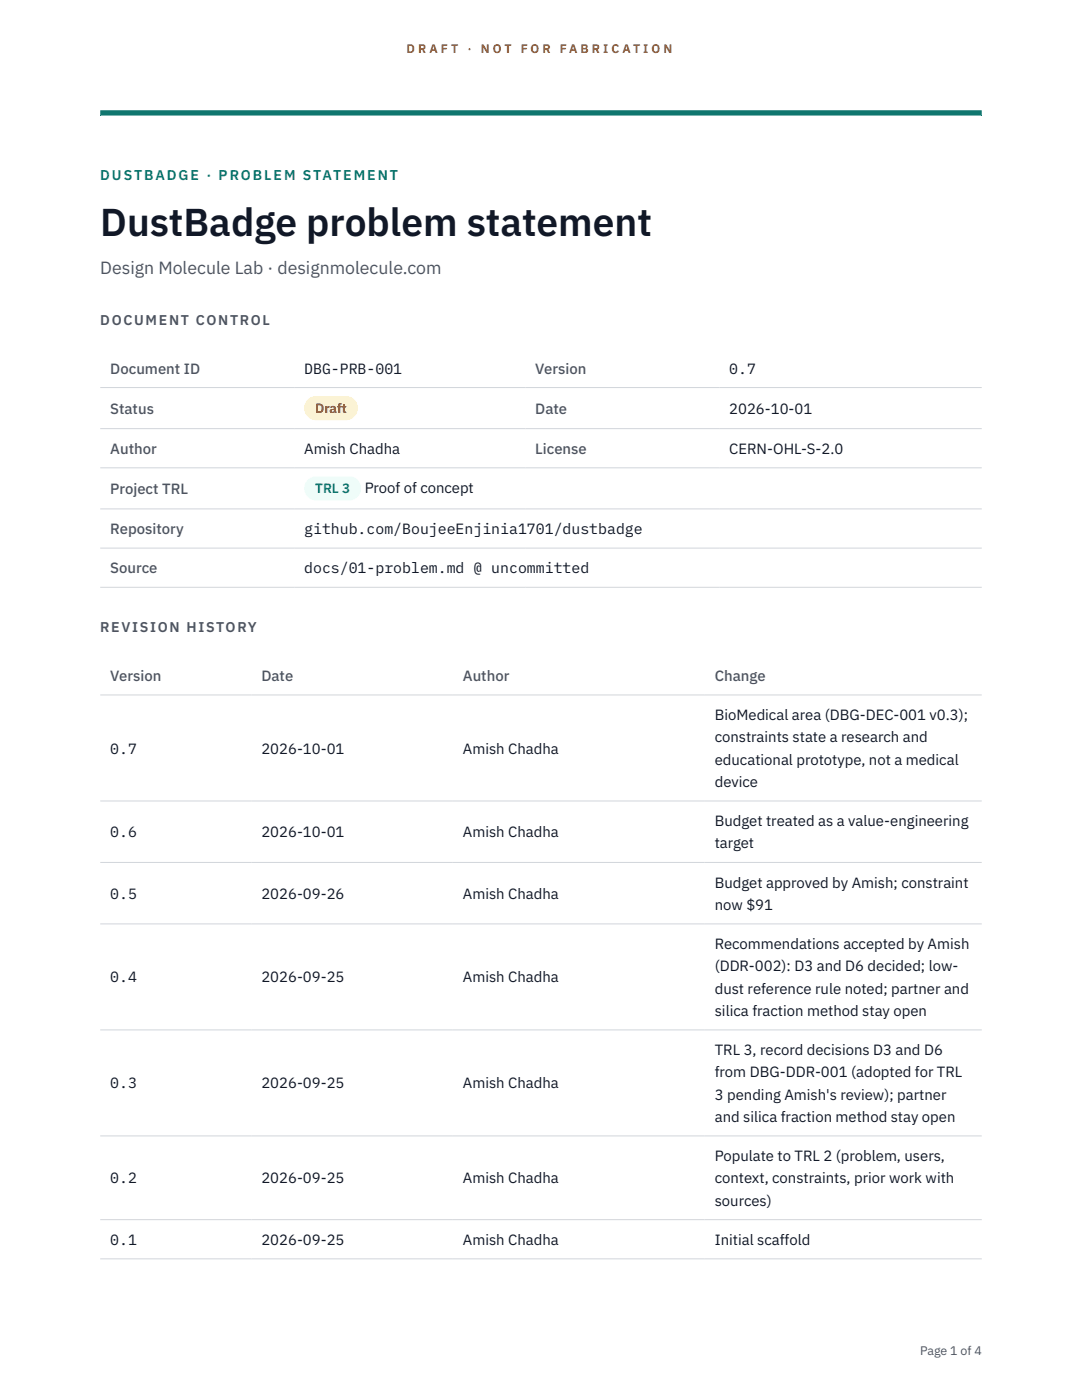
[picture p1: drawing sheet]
<svg xmlns="http://www.w3.org/2000/svg" width="216mm" height="279mm" viewBox="0 0 216 279" stroke-linecap="round" stroke-linejoin="round" font-family="sans-serif">
<defs><g id="words">
<text font-size="7.8" fill="#111827" x="20" y="47.1">DustBadge problem statement</text>
<text font-size="3.5" fill="#4b5563" x="20" y="54.6">Design Molecule Lab · designmolecule.com</text>
<g font-size="3" fill="#4b5563">
<text x="22" y="74.5">Document ID</text>
<text x="106.8" y="74.5">Version</text>
<text x="22" y="82.6">Status</text>
<text x="106.8" y="82.6">Date</text>
<text x="22" y="90.6">Author</text>
<text x="106.8" y="90.6">License</text>
<text x="22" y="98.6">Project TRL</text>
<text x="22" y="106.6">Repository</text>
<text x="22" y="114.4">Source</text>
<text x="22" y="135.9">Version</text>
<text x="52.2" y="135.9">Date</text>
<text x="92.4" y="135.9">Author</text>
<text x="142.6" y="135.9">Change</text>
</g>
<g font-size="3" fill="#111827">
<text x="60.7" y="74.5">DBG-PRB-001</text>
<text x="145.5" y="74.5">0.7</text>
<text x="145.5" y="82.6">2026-10-01</text>
<text x="60.7" y="90.6">Amish Chadha</text>
<text x="145.5" y="90.6">CERN-OHL-S-2.0</text>
<text x="72.8" y="98.5">Proof of concept</text>
<text x="60.7" y="106.6">github.com/BoujeeEnjinia1701/dustbadge</text>
<text x="60.7" y="114.4">docs/01-problem.md @ uncommitted</text>
<text x="142.6" y="143.7">BioMedical area (DBG-DEC-001 v0.3);</text>
<text x="142.6" y="148.2">constraints state a research and</text>
<text x="22" y="150.4">0.7</text>
<text x="52.2" y="150.4">2026-10-01</text>
<text x="92.4" y="150.4">Amish Chadha</text>
<text x="142.6" y="152.6">educational prototype, not a medical</text>
<text x="142.6" y="157.1">device</text>
<text x="22" y="167.1">0.6</text>
<text x="52.2" y="167.1">2026-10-01</text>
<text x="92.4" y="167.1">Amish Chadha</text>
<text x="142.6" y="164.9">Budget treated as a value-engineering</text>
<text x="142.6" y="169.3">target</text>
<text x="22" y="179.4">0.5</text>
<text x="52.2" y="179.4">2026-09-26</text>
<text x="92.4" y="179.4">Amish Chadha</text>
<text x="142.6" y="177.1">Budget approved by Amish; constraint</text>
<text x="142.6" y="181.6">now $91</text>
<text x="142.6" y="189.4">Recommendations accepted by Amish</text>
<text x="22" y="196.1">0.4</text>
<text x="52.2" y="196.1">2026-09-25</text>
<text x="92.4" y="196.1">Amish Chadha</text>
<text x="142.6" y="193.9">(DDR-002): D3 and D6 decided; low-</text>
<text x="142.6" y="198.3">dust reference rule noted; partner and</text>
<text x="142.6" y="202.7">silica fraction method stay open</text>
<text x="142.6" y="210.6">TRL 3, record decisions D3 and D6</text>
<text x="142.6" y="215">from DBG-DDR-001 (adopted for TRL</text>
<text x="22" y="217.2">0.3</text>
<text x="52.2" y="217.2">2026-09-25</text>
<text x="92.4" y="217.2">Amish Chadha</text>
<text x="142.6" y="219.5">3 pending Amish's review); partner</text>
<text x="142.6" y="223.9">and silica fraction method stay open</text>
<text x="142.6" y="231.7">Populate to TRL 2 (problem, users,</text>
<text x="22" y="236.2">0.2</text>
<text x="52.2" y="236.2">2026-09-25</text>
<text x="92.4" y="236.2">Amish Chadha</text>
<text x="142.6" y="236.2">context, constraints, prior work with</text>
<text x="142.6" y="240.6">sources)</text>
<text x="22" y="248.4">0.1</text>
<text x="52.2" y="248.4">2026-09-25</text>
<text x="92.4" y="248.4">Amish Chadha</text>
<text x="142.6" y="248.4">Initial scaffold</text>
</g>
<text font-size="2.8" fill="#0f766e" x="20" y="36">DUSTBADGE · PROBLEM STATEMENT</text>
<g font-size="2.8" fill="#4b5563">
<text x="20" y="64.8">DOCUMENT CONTROL</text>
<text x="20" y="126.2">REVISION HISTORY</text>
</g>
<text font-size="2.7" fill="#92400e" x="62.9" y="82.5">Draft</text>
<text font-size="2.7" fill="#0f766e" x="62.9" y="98.5">TRL 3</text>
<g font-size="2.5" fill="#b45309">
<text x="81.1" y="10.5">D R A F T</text>
<text x="93.3" y="10.5">·</text>
<text x="95.9" y="10.5">N O T</text>
<text x="103.9" y="10.5">F O R</text>
<text x="111.7" y="10.5">F A B R I C A T I O N</text>
</g>
<text font-size="2.5" fill="#4b5563" x="183.6" y="270.3">Page 1 of 4</text>
</g></defs>
<path d="M20 23.1h175.9zM20 22h175.9v1.1h-175.9z" fill-rule="evenodd" fill="#0f766e"/>
<g fill="none" stroke="#d1d5db" stroke-width=".2">
<path d="M20 77.3h175.9M20 85.5h175.9M20 93.4h175.9M20 101.6h175.9M20 109.4h175.9M20 117.2h175.9M20 138.7h175.9M20 159.9h175.9M20 172.1h175.9M20 184.4h175.9M20 205.5h175.9M20 226.7h175.9"/>
<path d="M20 243.4h175.9M20 251.2h175.9"/>
</g>
<path d="M60.7 79h10.7v4.9h-10.7z" fill="#fef3c7"/>
<path d="M60.7 95.1h11.4v4.8h-11.4z" fill="#f0fdfa"/>
<use href="#words"/>
</svg>
